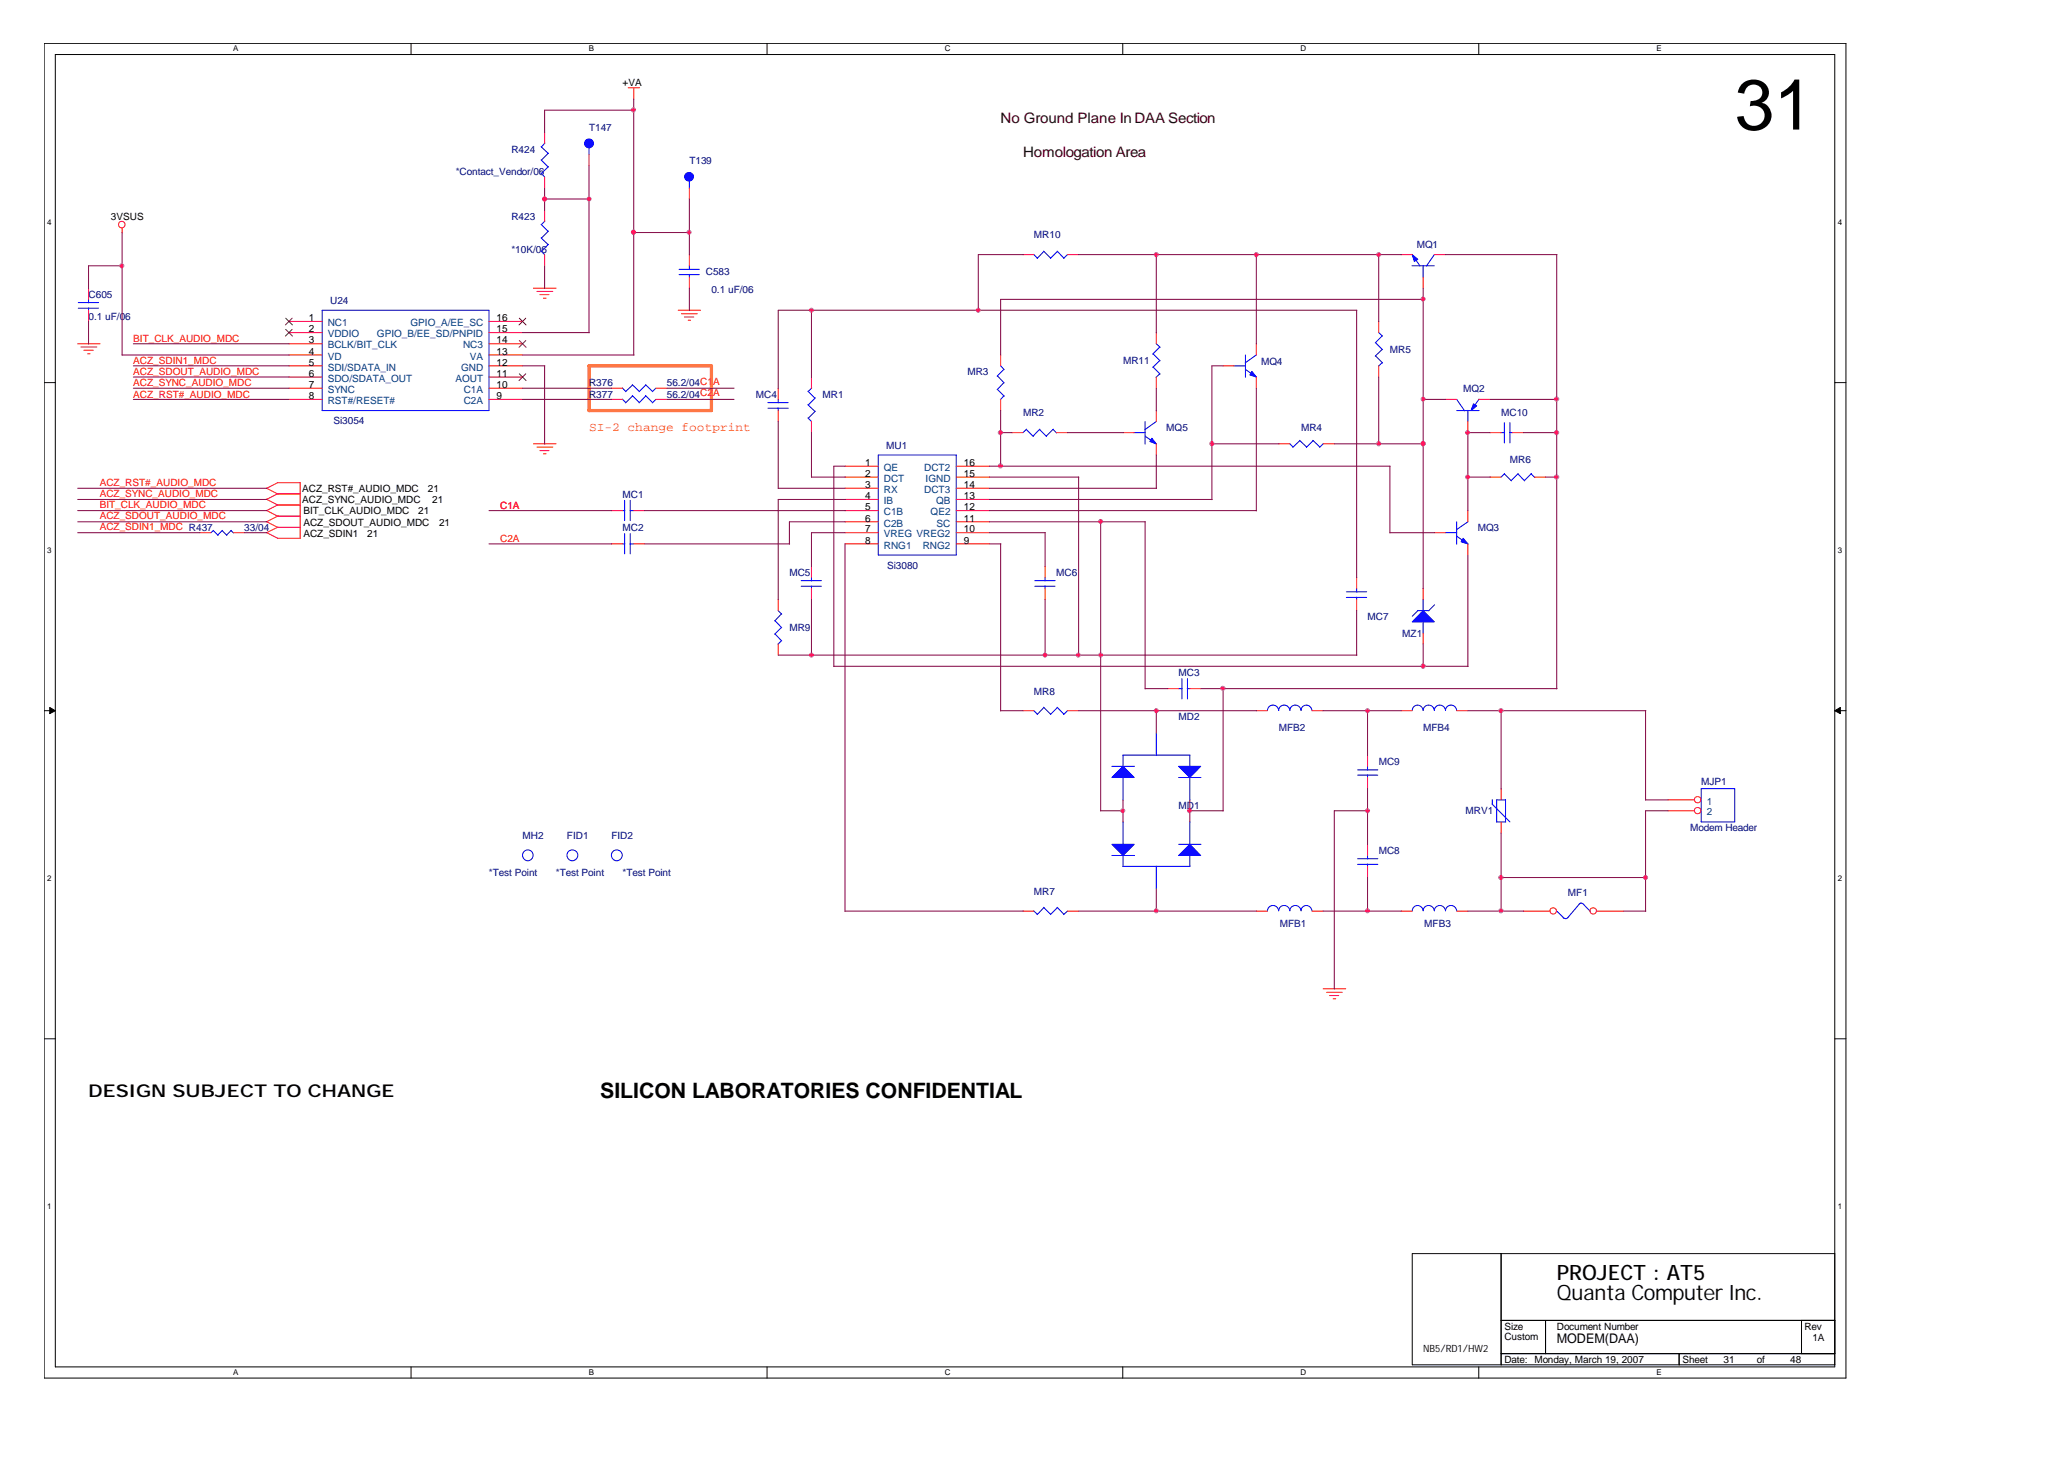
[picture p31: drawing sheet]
<svg xmlns="http://www.w3.org/2000/svg" width="297mm" height="210mm" viewBox="0 0 297 210" stroke-linecap="round" stroke-linejoin="round" font-family="sans-serif">
<defs><g id="words">
<text font-size="10.2" x="249.6" y="18.6">31</text>
<g font-size="3">
<text x="86.4" y="157.9">SILICON LABORATORIES CONFIDENTIAL</text>
<text x="224" y="184.2">PROJECT : AT5</text>
<text x="224" y="187">Quanta Computer Inc.</text>
</g>
<text font-size="2.5" x="12.7" y="157.9">DESIGN SUBJECT TO CHANGE</text>
<g font-size="2.1" fill="#400000">
<text x="144" y="17.8">No Ground Plane In DAA Section</text>
<text x="147.2" y="22.5">Homologation Area</text>
</g>
<text font-size="1.9" x="224" y="193.2">MODEM(DAA)</text>
<text font-size="1.8" fill="#ff8000" x="84.8" y="62">SI-2 change footprint</text>
<g font-size="1.4">
<text x="89.6" y="12.4">+VA</text>
<text x="16" y="31.6">3VSUS</text>
<text x="44.4" y="47.8">2</text>
<text x="44.4" y="46.2">1</text>
<text x="71.5" y="47.8">15</text>
<text x="71.5" y="46.2">16</text>
<text x="44.4" y="49.4">3</text>
<text x="44.4" y="51">4</text>
<text x="44.4" y="52.6">5</text>
<text x="71.5" y="51">13</text>
<text x="71.5" y="52.6">12</text>
<text x="71.5" y="49.4">14</text>
<text x="44.4" y="54.2">6</text>
<text x="44.4" y="55.8">7</text>
<text x="44.4" y="57.4">8</text>
<text x="71.5" y="54.2">11</text>
<text x="71.5" y="55.8">10</text>
<text x="71.5" y="57.4">9</text>
<text x="43.5" y="70.8">ACZ_RST#_AUDIO_MDC</text>
<text x="61.6" y="70.8">21</text>
<text x="124.5" y="67">1</text>
<text x="124.5" y="68.6">2</text>
<text x="124.5" y="70.2">3</text>
<text x="124.5" y="71.8">4</text>
<text x="138.7" y="67">16</text>
<text x="138.7" y="68.6">15</text>
<text x="138.7" y="70.2">14</text>
<text x="138.7" y="71.8">13</text>
<text x="43.5" y="72.4">ACZ_SYNC_AUDIO_MDC</text>
<text x="43.6" y="74">BIT_CLK_AUDIO_MDC</text>
<text x="43.6" y="75.6">ACZ_SDOUT_AUDIO_MDC</text>
<text x="43.6" y="77.2">ACZ_SDIN1</text>
<text x="52.8" y="77.2">21</text>
<text x="60.2" y="74">21</text>
<text x="62.2" y="72.4">21</text>
<text x="63.2" y="75.6">21</text>
<text x="124.5" y="73.4">5</text>
<text x="124.5" y="75">6</text>
<text x="124.5" y="76.6">7</text>
<text x="138.7" y="73.4">12</text>
<text x="138.7" y="75">11</text>
<text x="138.7" y="76.6">10</text>
<text x="124.5" y="78.2">8</text>
<text x="138.7" y="78.2">9</text>
<text x="216.5" y="191.3">Size</text>
<text x="224" y="191.3">Document Number</text>
<text x="259.6" y="191.3">Rev</text>
<text x="204.8" y="194.5">NB5/RD1/HW2</text>
<text x="216.5" y="192.8">Custom</text>
<text x="216.5" y="196.1">Date: Monday, March 19, 2007</text>
<text x="242.1" y="196.1">Sheet</text>
<text x="248" y="196.1">31</text>
<text x="252.8" y="196.1">of</text>
<text x="257.6" y="196.1">48</text>
<text x="260.8" y="192.9">1A</text>
</g>
<g font-size="1.4" fill="#000080">
<text x="73.6" y="22">R424</text>
<text x="84.8" y="18.8">T147</text>
<text x="99.2" y="23.6">T139</text>
<text x="65.6" y="25.2">*Contact_Vendor/06</text>
<text x="73.6" y="31.6">R423</text>
<text x="148.8" y="34.3">MR10</text>
<text x="203.8" y="35.7">MQ1</text>
<text x="73.6" y="36.4">*10K/06</text>
<text x="101.6" y="39.6">C583</text>
<text x="12.7" y="42.8">C605</text>
<text x="12.7" y="46">0.1 uF/06</text>
<text x="47.5" y="43.7">U24</text>
<text x="102.4" y="42.2">0.1 uF/06</text>
<text x="139.2" y="54">MR3</text>
<text x="161.6" y="52.4">MR11</text>
<text x="181.4" y="52.5">MQ4</text>
<text x="200" y="50.8">MR5</text>
<text x="84.8" y="55.6">R376</text>
<text x="84.8" y="57.2">R377</text>
<text x="95.9" y="55.6">56.2/04C1A</text>
<text x="95.9" y="57.2">56.2/04C2A</text>
<text x="108.8" y="57.2">MC4</text>
<text x="118.4" y="57.2">MR1</text>
<text x="147.2" y="59.9">MR2</text>
<text x="210.5" y="56.4">MQ2</text>
<text x="216" y="59.9">MC10</text>
<text x="48" y="61.1">Si3054</text>
<text x="127.5" y="64.6">MU1</text>
<text x="167.8" y="62">MQ5</text>
<text x="187.2" y="62">MR4</text>
<text x="89.6" y="71.6">MC1</text>
<text x="217.3" y="66.6">MR6</text>
<text x="35.2" y="76.4">33/04</text>
<text x="89.6" y="76.4">MC2</text>
<text x="212.6" y="76.4">MQ3</text>
<text x="113.6" y="82.8">MC5</text>
<text x="127.6" y="81.8">Si3080</text>
<text x="152" y="82.8">MC6</text>
<text x="196.8" y="89.2">MC7</text>
<text x="113.6" y="90.8">MR9</text>
<text x="201.8" y="91.6">MZ1</text>
<text x="148.8" y="99.9">MR8</text>
<text x="169.6" y="97.2">MC3</text>
<text x="169.6" y="103.6">MD2</text>
<text x="184" y="105.2">MFB2</text>
<text x="204.8" y="105.2">MFB4</text>
<text x="198.4" y="110">MC9</text>
<text x="244.8" y="112.9">MJP1</text>
<text x="169.6" y="116.4">MD1</text>
<text x="210.9" y="117.1">MRV1</text>
<text x="243.2" y="119.6">Modem Header</text>
<text x="70.4" y="126">*Test Point</text>
<text x="75.2" y="120.7">MH2</text>
<text x="80" y="126">*Test Point</text>
<text x="81.6" y="120.7">FID1</text>
<text x="88" y="120.7">FID2</text>
<text x="89.6" y="126">*Test Point</text>
<text x="198.4" y="122.8">MC8</text>
<text x="148.8" y="128.7">MR7</text>
<text x="225.6" y="128.9">MF1</text>
<text x="184.1" y="133.4">MFB1</text>
<text x="204.9" y="133.4">MFB3</text>
</g>
<g font-size="1.4" fill="#004080">
<text x="47.2" y="46.9">NC1</text>
<text x="59.1" y="46.9">GPIO_A/EE_SC</text>
<text x="47.2" y="48.5">VDDIO</text>
<text x="47.2" y="50.1">BCLK/BIT_CLK</text>
<text x="47.2" y="51.7">VD</text>
<text x="47.2" y="53.3">SDI/SDATA_IN</text>
<text x="54.2" y="48.5">GPIO_B/EE_SD/PNPID</text>
<text x="66.3" y="53.3">GND</text>
<text x="66.6" y="50.1">NC3</text>
<text x="67.6" y="51.7">VA</text>
<text x="47.2" y="54.9">SDO/SDATA_OUT</text>
<text x="47.2" y="56.5">SYNC</text>
<text x="47.2" y="58.1">RST#/RESET#</text>
<text x="65.5" y="54.9">AOUT</text>
<text x="66.7" y="56.5">C1A</text>
<text x="66.7" y="58.1">C2A</text>
<text x="127.2" y="67.7">QE</text>
<text x="127.2" y="69.3">DCT</text>
<text x="127.2" y="70.9">RX</text>
<text x="133" y="67.7">DCT2</text>
<text x="133" y="70.9">DCT3</text>
<text x="133.2" y="69.3">IGND</text>
<text x="127.2" y="72.5">IB</text>
<text x="127.2" y="74.1">C1B</text>
<text x="127.2" y="75.7">C2B</text>
<text x="127.2" y="77.3">VREG VREG2</text>
<text x="133.9" y="74.1">QE2</text>
<text x="134.7" y="72.5">QB</text>
<text x="134.7" y="75.7">SC</text>
<text x="127.2" y="78.9">RNG1</text>
<text x="132.8" y="78.9">RNG2</text>
<text x="245.6" y="115.8">1</text>
<text x="245.6" y="117.3">2</text>
</g>
<g font-size="1.4" fill="#f00">
<text x="19.2" y="54">ACZ_SDOUT_AUDIO_MDC</text>
<text x="19.2" y="52.4">ACZ_SDIN1_MDC</text>
<text x="19.2" y="49.2">BIT_CLK_AUDIO_MDC</text>
<text x="19.2" y="57.2">ACZ_RST#_AUDIO_MDC</text>
<text x="19.2" y="55.6">ACZ_SYNC_AUDIO_MDC</text>
<text x="14.4" y="69.9">ACZ_RST#_AUDIO_MDC</text>
<text x="14.4" y="71.4">ACZ_SYNC_AUDIO_MDC</text>
<text x="14.4" y="76.3">ACZ_SDIN1_MDC R437</text>
<text x="14.4" y="73">BIT_CLK_AUDIO_MDC</text>
<text x="14.4" y="74.6">ACZ_SDOUT_AUDIO_MDC</text>
<text x="72" y="78">C2A</text>
<text x="72" y="73.2">C1A</text>
</g>
<g font-size="1.1">
<text x="33.5" y="7.4">A</text>
<text x="84.7" y="7.4">B</text>
<text x="135.9" y="7.4">C</text>
<text x="187.1" y="7.4">D</text>
<text x="238.3" y="7.4">E</text>
<text x="6.8" y="32.4">4</text>
<text x="264.4" y="32.4">4</text>
<text x="6.8" y="79.6">3</text>
<text x="264.4" y="79.6">3</text>
<text x="6.8" y="126.8">2</text>
<text x="264.4" y="126.8">2</text>
<text x="6.8" y="174">1</text>
<text x="264.4" y="174">1</text>
<text x="33.5" y="197.8">A</text>
<text x="84.7" y="197.8">B</text>
<text x="135.9" y="197.8">C</text>
<text x="187.1" y="197.8">D</text>
<text x="238.3" y="197.8">E</text>
</g>
</g></defs>
<g fill="none" stroke="#000" stroke-width=".14">
<path d="M6.3 6.2h259.3v192.1h-259.3zM8 7.8h256v188.9h-256zM59.1 6.2v1.6M110.4 6.2v1.6M161.5 6.2v1.6M212.8 6.2v1.6M6.3 55h1.7M264 55h1.6M6.3 102.2h1.7M264 102.2h1.6M6.3 149.5h1.7M264 149.5h1.6"/>
<path d="M59.1 196.7v1.6M110.4 196.7v1.6M161.5 196.7v1.6M212.8 196.7v1.6M216 190h48M216 180.4v16M216 194.7h48M222.4 190v4.7M241.6 194.7v1.7M259.2 190v4.7M264 180.4h-60.8v16h60.8"/>
</g>
<g fill="#000" stroke="#000" stroke-width=".14">
<path d="M7.2 101.8l.8 .4-.8 .5z" fill-rule="evenodd"/>
<path d="M264 102.2l.8-.4v.9z" fill-rule="evenodd"/>
</g>
<path d="M84.8 52.6h17.6v6.5h-17.6z" fill="none" stroke="#ff8000" stroke-width=".47"/>
<g fill="none" stroke="#f00" stroke-width=".14">
<path d="M78.4 19.1v1.5M90.4 12.6h1.6M91.2 12.6v1.7M17.6 32.8v.7M78.4 25.5v1.6M78.4 30.2v1.6M78.4 36.6v1.6M84.8 22.2v1.6M99.2 27.1v1.5M99.2 36.6v1.6M99.2 39.8v1.7M147.2 36.6h1.6"/>
<path d="M153.6 36.6h1.6M201.6 36.6h1.6M204.8 39.8v1.7M206.4 36.6h1.6M11.2 49.5h3.2M11.6 49.9h2.3M12.1 50.4h1.3M12.6 50.9h.4M12.7 41.5v1.6M12.7 44.6v1.6M41.6 49.5h4.8M41.6 47.9h4.8"/>
<path d="M41.6 46.2h4.8M41.6 51.1h4.8M41.6 52.6h4.8M41.6 54.2h4.8M41.6 55.9h4.8M41.6 57.5h4.8M70.4 49.5h4.8M70.4 47.9h4.8M70.4 46.2h4.8M70.4 51.1h4.8M70.4 52.6h4.8M70.4 54.2h4.8"/>
<path d="M70.4 55.9h4.8M70.4 57.5h4.8M76.8 41.5h3.2M77.3 41.9h2.2M77.7 42.4h1.3M78.2 42.9h.4M88 55.9h1.6M88 57.5h1.6M94.4 55.9h1.6M94.4 57.5h1.6M97.6 44.6h3.2M98 45.1h2.3"/>
<path d="M98.5 45.6h1.3M99 46.1h.4M112 55.9v1.6M112 59.1v1.5M116.8 54.2v1.7M144 51.1v1.5M144 57.5v1.6M166.4 47.9v1.6M166.4 54.2v1.7M166.4 59.1v1.5M176 52.6h1.6M180.8 49.5v1.6"/>
<path d="M180.8 54.2v1.7M198.4 46.2v1.7M198.4 52.6v1.6M208 57.5h1.6M212.8 57.5h1.6M28.7 76.6h1.7M33.6 76.6h1.6M38.3 73.4l1.7 .9M38.3 75l1.7 .9M38.3 76.6l1.7 .8M38.3 71.8l1.7 .9M38.4 70.2l1.6 .9"/>
<path d="M39.9 72.7h3.3M39.9 74.3h3.3M39.9 75.9h3.3M39.9 77.4h3.3M39.9 69.4h3.3M40 71h3.2M40 69.4l-1.7 .9M40 72.6l-1.6 .9M40 74.2l-1.6 .9M40 75.8l-1.6 .8M40 71l-1.6 .9M43.2 69.4v8.1"/>
<path d="M76.8 63.9h3.2M77.3 64.3h2.2M77.7 64.8h1.3M78.2 65.3h.4M88 73.5h1.6M88 78.2h1.6M91.2 73.5h1.6M91.2 78.2h1.6M116.8 60.6v1.6M121.6 68.6h4.8M121.6 67.1h4.8M121.6 70.2h4.8"/>
<path d="M121.6 71.9h4.8M121.6 73.5h4.8M121.6 75.1h4.8M121.6 76.6h4.8M121.6 78.2h4.8M137.6 68.6h4.8M137.6 67.1h4.8M137.6 70.2h4.8M137.6 71.9h4.8M137.6 73.5h4.8M137.6 75.1h4.8M137.6 76.6h4.8"/>
<path d="M137.6 78.2h4.8M145.6 62.2h1.6M152 62.2h1.6M161.6 62.2h1.6M166.4 63.9v1.6M184 63.9h1.6M190.4 63.9h1.6M206.4 76.6h1.6M211.2 60.6v1.6M211.2 73.5v1.6M211.2 78.2v1.7M214.4 62.2h1.6"/>
<path d="M214.4 68.6h1.6M217.6 62.2h1.6M220.8 68.6h1.6M112 86.2v1.7M112 92.6v1.6M116.8 81.5v1.6M116.8 84.6v1.6M150.4 81.5v1.6M150.4 84.6v1.6M168 99.1h1.6M171.2 99.1h1.6M195.2 83.1v1.5"/>
<path d="M195.2 86.2v1.7M204.8 84.6v1.6M204.8 91.1v1.5M147.2 102.2h1.6M153.6 102.2h1.6M180.8 102.2h1.6M188.8 102.2h1.6M196.8 108.6v1.7M196.8 111.9v1.6M201.6 102.2h1.6M209.6 102.2h1.6M216 113.5v1.6"/>
<path d="M216 118.3v1.6M240 115.1h3.8M240 116.6h3.8M147.2 131.1h1.6M153.6 131.1h1.6M180.8 131.1h1.6M188.8 131.1h1.6M196.8 121.5v1.6M196.8 124.6v1.7M201.6 131.1h1.6M209.6 131.1h1.6M219.2 131.1h3.8"/>
<path d="M229.7 131.1h3.9M190.4 142.3h3.2M190.9 142.8h2.2M191.3 143.2h1.3M191.8 143.7h.4"/>
<circle cx="17.5" cy="32.3" r=".47"/>
<circle cx="244.3" cy="115" r=".46"/>
<circle cx="244.3" cy="116.6" r=".46"/>
<circle cx="223.5" cy="131.1" r=".46"/>
<circle cx="229.2" cy="131.1" r=".46"/>
</g>
<g fill="#00f" stroke="#00f" stroke-width=".14">
<path d="M165.7 63l.7 .9-1-.4z" fill-rule="evenodd"/>
<path d="M180.1 53.4l.7 .8-1-.3z" fill-rule="evenodd"/>
<path d="M160 121.5h3.2l-1.6 1.6z" fill-rule="evenodd"/>
<path d="M171.2 121.5l1.6 1.6h-3.2z" fill-rule="evenodd"/>
<path d="M204.8 87.9l1.6 1.6h-3.2z" fill-rule="evenodd"/>
<path d="M203.2 36.6l.8 .7-.5 .3z" fill-rule="evenodd"/>
<path d="M210.5 77.4l.7 .8-1-.3z" fill-rule="evenodd"/>
<path d="M161.6 110.3l1.6 1.6h-3.2z" fill-rule="evenodd"/>
<path d="M169.6 110.3h3.2l-1.6 1.6z" fill-rule="evenodd"/>
<path d="M212 58.1l.5 .3-.8 .7z" fill-rule="evenodd"/>
<circle cx="99.2" cy="25.4" r=".63"/>
<circle cx="84.7" cy="20.6" r=".64"/>
</g>
<g fill="none" stroke="#00f" stroke-width=".14">
<path d="M77.9 36.1l.5 .5M77.9 34.2l1 1M77.9 32.3l1 1M77.9 24.9l.5 .6M77.9 23l1 1M77.9 21.1l1 1M78.4 31.8l-.5 .5M78.4 20.6l-.5 .5M78.9 35.2l-1 1M78.9 33.2l-1 1.1M78.9 24l-1 .9M78.9 22l-1 1"/>
<path d="M84.8 21.3v.9M97.7 38.7h2.9M97.7 39.5h2.9M99.2 26v1.1M99.2 38.2v.6M99.2 39.5v.3M148.7 36.6l.6 .5M150.2 36.1l1 1M150.2 36.2l-1 1M152.1 36.1l1 1M152.1 36.2l-1 1M153.6 36.6l-.6 .6"/>
<path d="M203.2 36.6l1.1 1.6M203.2 38.2h3.2M204.8 38.2v1.7M206.4 36.6l-1.2 1.7M11.3 43.5h2.9M11.3 44.3h2.9M12.7 43.1v.5M12.7 44.3v.3M46.4 44.6h24v14.5h-24zM89.5 55.8l.5 .5M89.5 57.4l.5 .5M91 55.3l1 1"/>
<path d="M91 56.9l1 1M91 55.4l-1 1M91 57l-1 1M92.9 55.3l1 1M92.9 56.9l1 1M92.9 55.4l-1 1M92.9 57l-1 1M94.4 55.9l-.5 .5M94.4 57.5l-.5 .5M110.5 57.9h2.9M110.5 58.7h2.9M112 57.5v.5"/>
<path d="M112 58.7v.4M116.2 58.2l1.1 1M116.2 56.3l1.1 1M116.8 55.8l-.5 .5M117.3 59.2l-1 1M117.3 57.2l-1 1.1M143.5 54.1l1 1M143.5 56l1 1M144 52.6l.5 .6M144.4 53.1l-.9 1M144.4 55l-.9 1.1M144.4 57l-.5 .5"/>
<path d="M165.9 50.9l1 1M165.9 52.8l1 1M166.4 49.5l.5 .5M166.9 49.9l-1 1M166.9 51.9l-1 .9M166.9 53.8l-.6 .5M177.5 52.6h1.7M179.2 53.1l1.6 1.2M179.2 51.1v3.2M180.8 51.1l-1.6 1.1M197.9 49.3l1 1M197.9 51.2l1 1"/>
<path d="M198.4 47.9l.5 .5M198.9 48.3l-1 1M198.9 50.3l-1 .9M198.9 52.2l-.6 .5M209.6 59.1h3.2M209.6 57.5l1.1 1.6M211.2 59v1.6M212.8 57.4l-1.1 1.7M30.7 76.3l.7 .7M30.7 76.3l-.3 .3M32 76.3l.6 .7M32 76.3l-.7 .7"/>
<path d="M33.2 76.3l.4 .4M33.3 76.3l-.7 .7M89.6 78.2h.3M89.6 73.5h.3M89.9 72v2.9M89.9 76.8v2.9M90.6 78.2h.6M90.6 73.5h.6M90.7 72v2.9M90.7 76.8v2.9M116.2 60.1l.6 .5M126.4 65.5h11.2v14.4h-11.2z"/>
<path d="M147.7 61.8l1 1M147.7 61.7l-.5 .5M149.6 61.8l1 1M149.6 61.7l-1 1.1M151.5 61.8l.5 .5M151.6 61.7l-1.1 1.1M163.2 62.2h1.6M164.8 62.8l1.6 1.1M164.8 60.6v3.3M166.4 60.6l-1.7 1.2M185.5 63.8l.6 .5M187 63.3l1 1"/>
<path d="M187 63.4l-1 1M188.9 63.3l1 1M188.9 63.4l-.9 1M190.4 63.9l-.5 .5M207.9 76.6h1.7M209.6 77.1l1.6 1.2M209.6 75.1v3.2M211.2 75.1l-1.7 1.1M216 62.2h.5M216.5 68.2l1 1M216.5 60.8v2.9M216.5 68.1l-.5 .5"/>
<path d="M217.2 62.2h.4M217.3 60.8v2.9M218.4 68.2l1 1M218.4 68.1l-1 1M220.3 68.2l.5 .5M220.3 68.1l-1 1M111.5 89.3l1 1M111.5 91.2l1 1M112 87.9l.5 .5M112.4 88.3l-.9 1M112.4 90.3l-.9 .9M112.4 92.2l-.5 .5"/>
<path d="M115.3 83.5h2.9M115.3 84.3h2.9M116.8 83.1v.5M116.8 84.3v.3M148.9 83.5h2.9M148.9 84.3h2.9M150.4 83.1v.5M150.4 84.3v.3M169.6 99.1h.5M170.1 97.6v3M170.8 99.1h.4M170.9 97.6v3"/>
<path d="M193.7 85.1h2.9M193.7 86h2.9M195.2 84.6v.6M195.2 85.9v.3M204 87.9h1.6M204 87.8l-.8 .9M204.8 86.2v1.7M204.8 89.4v1.7M206.4 87l-.8 .9M148.7 102.2l.6 .6M150.2 101.7l1 1.1M150.2 101.8l-1 1"/>
<path d="M152.1 101.7l1 1.1M152.1 101.8l-1 1M153.6 102.2l-.6 .6M160 110.3h3.2M161.5 108.6h9.7M161.6 108.6v1.7M161.6 111.9v3.2M161.6 118.2v3.3M166.4 105.5v3.2M169.6 111.9h3.2M171.2 108.6v1.7M171.2 111.9v3.2"/>
<path d="M171.2 118.2v3.3M182.4 102.2a.81 .81 0 0 1 .8-.8 .81 .81 0 0 1 .8 .8 .81 .81 0 0 1 .8-.8 .81 .81 0 0 1 .8 .8 .81 .81 0 0 1 .8-.8 .81 .81 0 0 1 .8 .8 .78 .78 0 0 1 .8-.8 .78 .78 0 0 1 .8 .8M195.3 110.8h2.9M195.3 111.5h2.9M196.8 110.3v.5M196.8 111.5v.4M203.2 102.2a.78 .78 0 0 1 .8-.8 .78 .78 0 0 1 .8 .8 .81 .81 0 0 1 .8-.8 .81 .81 0 0 1 .8 .8 .81 .81 0 0 1 .8-.8 .81 .81 0 0 1 .8 .8 .81 .81 0 0 1 .8-.8 .81 .81 0 0 1 .8 .8M214.7 115.7l2.6 2.6M214.7 115v.7M215.3 115.1h1.3M215.3 118.3h1.4M215.3 115.1v3.2"/>
<path d="M216.6 115v3.3M244.8 113.5h4.8v4.8h-4.8zM148.7 131l.6 .5M150.2 130.5l1 1M150.2 130.6l-1 1M152.1 130.5l1 1M152.1 130.6l-1 1M153.6 131.1l-.6 .5M160 123.1h3.2M161.5 124.6h9.7M161.6 123v1.6M166.4 124.6v3.3"/>
<path d="M169.6 121.5h3.2M171.2 123v1.6M182.4 131a.81 .81 0 0 1 .8-.7 .81 .81 0 0 1 .8 .7 .81 .81 0 0 1 .8-.7 .81 .81 0 0 1 .8 .7 .81 .81 0 0 1 .8-.7 .81 .81 0 0 1 .8 .7 .78 .78 0 0 1 .8-.7 .78 .78 0 0 1 .8 .7M195.3 123.5h2.9M195.3 124.3h2.9M196.8 123.1v.5M196.8 124.3v.3M203.2 131a.78 .78 0 0 1 .8-.7 .78 .78 0 0 1 .8 .7 .81 .81 0 0 1 .8-.7 .81 .81 0 0 1 .8 .7 .81 .81 0 0 1 .8-.7 .81 .81 0 0 1 .8 .7 .81 .81 0 0 1 .8-.7 .81 .81 0 0 1 .8 .7M224 131.1l1 1M224.9 132l.4 .2 .3-.2M227.8 130.1l-.5-.1-1.7 2.1M227.8 130.1l1 1"/>
<circle cx="75.9" cy="123" r=".77"/>
<circle cx="82.4" cy="123" r=".78"/>
<circle cx="88.8" cy="123" r=".78"/>
</g>
<path d="M41.1 47.4l1 1M41.1 45.8l1 1M42 47.4l-.9 1M42 45.8l-.9 1M74.7 53.8l1 1M74.7 49l1 1M74.7 45.8l1 1M75.6 53.8l-.9 1M75.6 49l-.9 1M75.6 45.8l-.9 1" fill="none" stroke="#804000" stroke-width=".14"/>
<g fill="none" stroke="#800040" stroke-width=".14">
<path d="M91.2 14.2v36.9M91.2 15.8h-12.8v3.3M17.6 33.5v17.6M17.6 38.2h-4.9v3.3M78.4 27.1v3.2M78.4 38.2v3.3M78.4 28.6h6.4M84.8 23.8v24.1M91.2 33.5h8M99.2 28.6v8.1M147.2 36.6h-6.4v8.1M155.2 36.6h46.4"/>
<path d="M166.4 36.6v11.3M180.8 36.6v12.9M198.4 36.6v9.7M208 36.6h16M224 36.6v62.5M12.7 46.2v3.3M17.6 51.1h24M19.2 55.9h22.4M19.2 57.5h22.4M19.2 52.6h22.4M19.2 54.2h22.4M19.2 49.5h22.4"/>
<path d="M75.2 55.9h12.8M75.2 57.5h12.8M75.2 52.6h3.2M75.2 51.1h16M75.2 47.9h9.6M78.4 52.6v11.3M96 55.9h9.6M96 57.5h9.6M99.2 41.5v3.2M116.8 44.6v9.7M144 59.1v8M166.4 55.9v3.2"/>
<path d="M176 52.6h-1.6v19.3M180.8 55.9v17.6M195.2 44.6v38.5M195.2 44.6h-83.2v11.3M198.4 54.2v9.7M204.8 57.5h3.2M204.8 41.5v43.2M204.8 43.1h-60.8v8M214.4 57.5h9.6M11.2 70.2h27.2M11.2 71.9h27.2M11.2 76.6h17.6"/>
<path d="M11.2 73.5h27.2M11.2 75.1h27.2M35.2 76.6h3.2M70.4 73.5h17.6M70.4 78.2h17.6M92.8 73.5h28.8M92.8 78.2h20.8M112 70.2h9.6M112 60.6v9.7M116.8 62.2v6.5M116.8 68.6h4.8M121.6 78.2v52.9"/>
<path d="M121.6 71.9h-9.6v14.4M121.6 76.6h-4.8v4.9M121.6 67.1h-1.6v28.8M121.6 75.1h-8v3.2M142.4 70.2h24M142.4 71.9h32M142.4 76.6h8M142.4 73.5h38.4M142.4 78.2h1.6M142.4 68.6h12.8M142.4 67.1h57.6M142.4 75.1h22.4"/>
<path d="M144 62.2h1.6M144 78.2v24.1M150.4 76.6v4.9M153.6 62.2h8M155.2 68.6v25.7M158.4 75.1v41.6M164.8 75.1v24M166.4 65.5v4.8M174.4 63.9h9.6M192 63.9h12.8M200 76.6h6.4M200 67.1v9.6"/>
<path d="M211.2 79.9v16M211.2 68.6h3.2M214.4 62.2h-3.2v11.3M219.2 62.2h4.8M222.4 68.6h1.6M112 94.2h83.2M116.8 86.2v8.1M120 95.9h91.2M150.4 86.2v8.1M164.8 99.1h3.2M172.8 99.1h51.2M176 99.1v17.6"/>
<path d="M195.2 87.9v6.4M204.8 92.6v3.3M144 102.2h3.2M155.2 102.2h25.6M158.4 116.6h3.2M161.6 115.1v3.2M166.4 102.2v3.3M171.2 116.6h4.8M171.2 115.1v3.2M190.4 102.2h11.2M196.8 102.2v6.5M196.8 113.5v8"/>
<path d="M196.8 116.6h-4.8v25.7M211.2 102.2h25.6M216 102.2v11.3M216 119.9v11.2M236.8 102.2v12.9M236.8 115.1h3.2M240 116.6h-3.2v14.5M121.6 131.1h25.6M155.2 131.1h25.6M166.4 127.9v3.2M190.4 131.1h11.2M196.8 126.3v4.8"/>
<path d="M211.2 131.1h8M216 126.3h20.8M233.6 131.1h3.2"/>
</g>
<g fill="#f0f" stroke="#f0f" stroke-width=".14">
<circle cx="17.5" cy="38.2" r=".3"/>
<circle cx="84.8" cy="28.6" r=".3"/>
<circle cx="216" cy="102.2" r=".31"/>
<circle cx="196.8" cy="102.2" r=".3"/>
<circle cx="204.8" cy="63.8" r=".31"/>
<circle cx="211.2" cy="62.2" r=".3"/>
<circle cx="211.2" cy="68.6" r=".3"/>
<circle cx="116.8" cy="44.6" r=".3"/>
<circle cx="140.8" cy="44.6" r=".3"/>
<circle cx="236.8" cy="126.2" r=".3"/>
<circle cx="144" cy="62.2" r=".31"/>
<circle cx="144" cy="67" r=".31"/>
<circle cx="174.4" cy="63.8" r=".31"/>
<circle cx="204.8" cy="95.8" r=".31"/>
<circle cx="161.5" cy="116.6" r=".3"/>
<circle cx="158.4" cy="94.2" r=".3"/>
<circle cx="166.4" cy="131" r=".3"/>
<circle cx="116.8" cy="94.2" r=".3"/>
<circle cx="166.4" cy="102.2" r=".3"/>
<circle cx="198.4" cy="36.6" r=".3"/>
<circle cx="158.4" cy="75" r=".3"/>
<circle cx="216" cy="126.2" r=".31"/>
<circle cx="196.8" cy="131" r=".3"/>
<circle cx="155.2" cy="94.2" r=".3"/>
<circle cx="216" cy="131" r=".31"/>
<circle cx="150.4" cy="94.2" r=".3"/>
<circle cx="166.4" cy="36.6" r=".3"/>
<circle cx="198.4" cy="63.8" r=".31"/>
<circle cx="171.2" cy="116.6" r=".3"/>
<circle cx="204.8" cy="57.4" r=".3"/>
<circle cx="180.8" cy="36.6" r=".3"/>
<circle cx="176" cy="99" r=".31"/>
<circle cx="204.8" cy="43" r=".3"/>
<circle cx="224" cy="68.6" r=".31"/>
<circle cx="224" cy="57.4" r=".31"/>
<circle cx="224" cy="62.2" r=".31"/>
<circle cx="99.1" cy="33.4" r=".3"/>
<circle cx="78.4" cy="28.6" r=".3"/>
<circle cx="91.1" cy="33.4" r=".3"/>
<circle cx="196.8" cy="116.6" r=".3"/>
<circle cx="91.1" cy="15.8" r=".31"/>
</g>
<use href="#words"/>
</svg>
